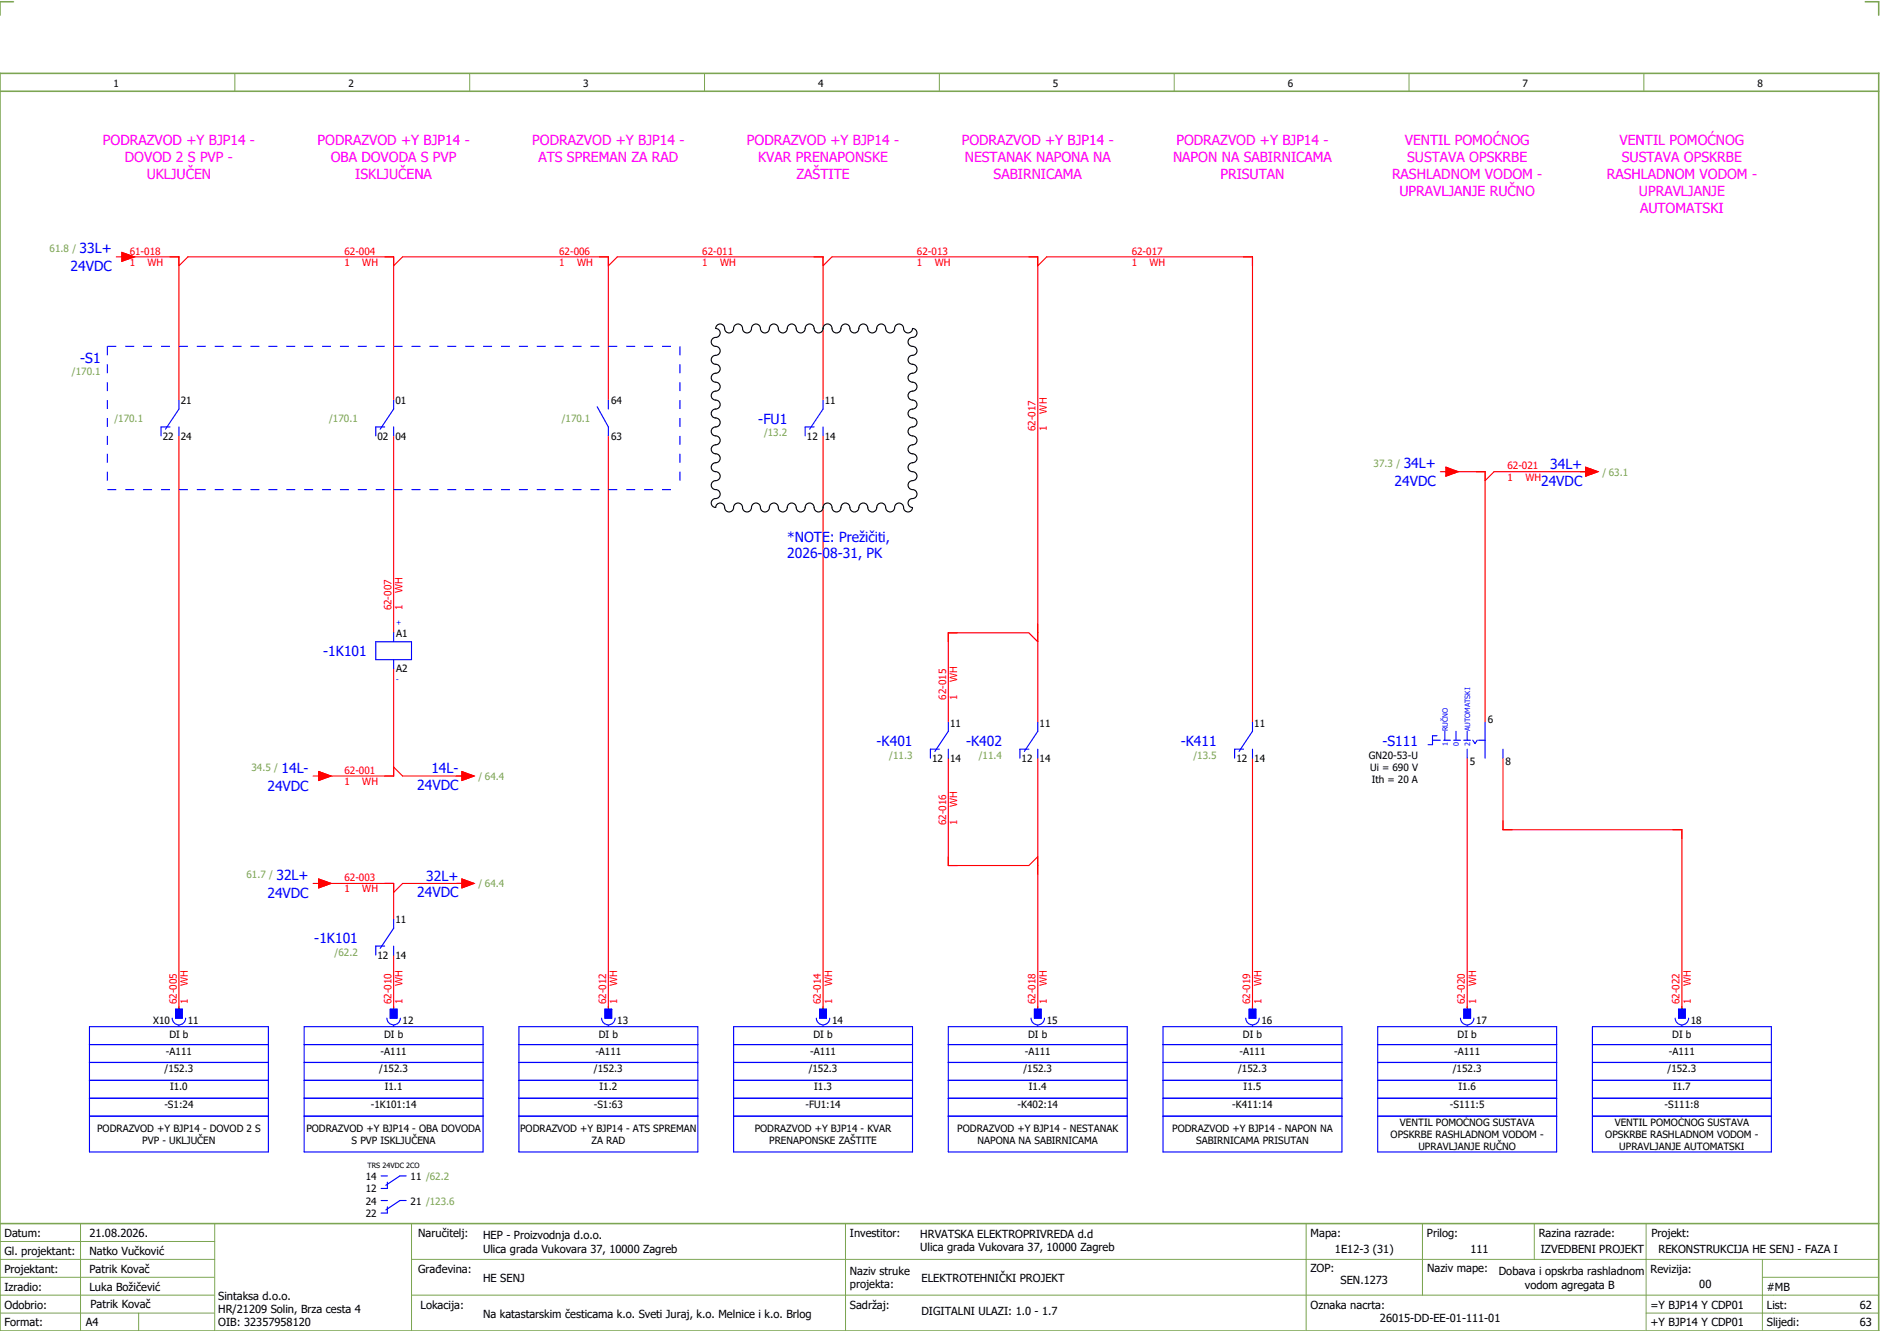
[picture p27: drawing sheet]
<svg xmlns="http://www.w3.org/2000/svg" width="421mm" height="297mm" viewBox="0 0 421 297" stroke-linecap="round" stroke-linejoin="round" font-family="sans-serif">
<defs><g id="words">
<g font-size="3.1" fill="#f0f">
<text x="23" y="32.5">PODRAZVOD +Y BJP14 -</text>
<text x="71" y="32.5">PODRAZVOD +Y BJP14 -</text>
<text x="119" y="32.5">PODRAZVOD +Y BJP14 -</text>
<text x="167" y="32.5">PODRAZVOD +Y BJP14 -</text>
<text x="215" y="32.5">PODRAZVOD +Y BJP14 -</text>
<text x="263" y="32.5">PODRAZVOD +Y BJP14 -</text>
<text x="314.1" y="32.5">VENTIL POMOĆNOG</text>
<text x="362.1" y="32.5">VENTIL POMOĆNOG</text>
<text x="27.9" y="36.3">DOVOD 2 S PVP -</text>
<text x="32.8" y="40">UKLJUČEN</text>
<text x="73.9" y="36.3">OBA DOVODA S PVP</text>
<text x="79.4" y="40">ISKLJUČENA</text>
<text x="120.4" y="36.3">ATS SPREMAN ZA RAD</text>
<text x="169.5" y="36.3">KVAR PRENAPONSKE</text>
<text x="178.1" y="40">ZAŠTITE</text>
<text x="215.7" y="36.3">NESTANAK NAPONA NA</text>
<text x="222.1" y="40">SABIRNICAMA</text>
<text x="262.2" y="36.3">NAPON NA SABIRNICAMA</text>
<text x="272.8" y="40">PRISUTAN</text>
<text x="311.2" y="40">RASHLADNOM VODOM -</text>
<text x="314.6" y="36.3">SUSTAVA OPSKRBE</text>
<text x="359.2" y="40">RASHLADNOM VODOM -</text>
<text x="362.6" y="36.3">SUSTAVA OPSKRBE</text>
<text x="312.9" y="43.8">UPRAVLJANJE RUČNO</text>
<text x="366.4" y="43.8">UPRAVLJANJE</text>
<text x="366.7" y="47.5">AUTOMATSKI</text>
</g>
<g font-size="3.1" fill="#00f">
<text x="17.8" y="56.6">33L+</text>
<text x="15.8" y="60.6">24VDC</text>
<text x="17.9" y="81">-S1</text>
<text x="169.5" y="94.6">-FU1</text>
<text x="313.8" y="104.6">34L+</text>
<text x="346.6" y="104.8">34L+</text>
<text x="311.8" y="108.6">24VDC</text>
<text x="344.5" y="108.5">24VDC</text>
<text x="176" y="121">*NOTE: Prežičiti,</text>
<text x="176" y="124.8">2026-08-31, PK</text>
<text x="72.3" y="146.6">-1K101</text>
<text x="196" y="166.6">-K401</text>
<text x="216" y="166.6">-K402</text>
<text x="264" y="166.6">-K411</text>
<text x="309.1" y="166.6">-S111</text>
<text x="62.9" y="172.6">14L-</text>
<text x="96.4" y="172.8">14L-</text>
<text x="59.8" y="176.6">24VDC</text>
<text x="93.3" y="176.5">24VDC</text>
<text x="61.8" y="196.6">32L+</text>
<text x="95.3" y="196.8">32L+</text>
<text x="59.8" y="200.6">24VDC</text>
<text x="93.3" y="200.5">24VDC</text>
<text x="70.3" y="210.6">-1K101</text>
</g>
<g font-size="2.5">
<text x="1" y="276.4">Datum:</text>
<text x="1" y="280.4">Gl. projektant:</text>
<text x="20" y="276.4">21.08.2026.</text>
<text x="20" y="280.4">Natko Vučković</text>
<text x="93.5" y="276.4">Naručitelj:</text>
<text x="108" y="276.9">HEP - Proizvodnja d.o.o.</text>
<text x="108" y="279.9">Ulica grada Vukovara 37, 10000 Zagreb</text>
<text x="190" y="276.4">Investitor:</text>
<text x="205.7" y="276.6">HRVATSKA ELEKTROPRIVREDA d.d</text>
<text x="205.7" y="279.6">Ulica grada Vukovara 37, 10000 Zagreb</text>
<text x="293" y="276.4">Mapa:</text>
<text x="298.4" y="279.9">1E12-3 (31)</text>
<text x="319" y="276.4">Prilog:</text>
<text x="328.7" y="279.9">111</text>
<text x="344" y="276.4">Razina razrade:</text>
<text x="344.4" y="279.9">IZVEDBENI PROJEKT</text>
<text x="369.2" y="276.3">Projekt:</text>
<text x="370.8" y="279.9">REKONSTRUKCIJA HE SENJ - FAZA I</text>
<text x="1" y="284.4">Projektant:</text>
<text x="20" y="284.4">Patrik Kovač</text>
<text x="93.5" y="284.4">Građevina:</text>
<text x="108" y="286.4">HE SENJ</text>
<text x="190" y="284.9">Naziv struke</text>
<text x="190" y="287.9">projekta:</text>
<text x="206" y="286.5">ELEKTROTEHNIČKI PROJEKT</text>
<text x="293" y="284.3">ZOP:</text>
<text x="299.7" y="286.9">SEN.1273</text>
<text x="319" y="284.3">Naziv mape:</text>
<text x="335.1" y="285">Dobava i opskrba rashladnom</text>
<text x="340.9" y="288">vodom agregata B</text>
<text x="369" y="284.4">Revizija:</text>
<text x="379.9" y="287.9">00</text>
<text x="1" y="288.4">Izradio:</text>
<text x="1" y="292.4">Odobrio:</text>
<text x="20" y="288.4">Luka Božičević</text>
<text x="20.2" y="292.3">Patrik Kovač</text>
<text x="48.8" y="290.4">Sintaksa d.o.o.</text>
<text x="48.8" y="293.4">HR/21209 Solin, Brza cesta 4</text>
<text x="94" y="292.4">Lokacija:</text>
<text x="190" y="292.4">Sadržaj:</text>
<text x="206" y="293.9">DIGITALNI ULAZI: 1.0 - 1.7</text>
<text x="293" y="292.4">Oznaka nacrta:</text>
<text x="369" y="292.4">=Y BJP14 Y CDP01</text>
<text x="395" y="292.4">List:</text>
<text x="395" y="288.4">#MB</text>
<text x="415.8" y="292.4">62</text>
<text x="1" y="296.4">Format:</text>
<text x="19.2" y="296.4">A4</text>
<text x="48.8" y="296.4">OIB: 32357958120</text>
<text x="108" y="294.4">Na katastarskim česticama k.o. Sveti Juraj, k.o. Melnice i k.o. Brlog</text>
<text x="308.5" y="295.4">26015-DD-EE-01-111-01</text>
<text x="369" y="296.4">+Y BJP14 Y CDP01</text>
<text x="395" y="296.4">Slijedi:</text>
<text x="415.8" y="296.4">63</text>
</g>
<g font-size="2.2">
<text x="25.4" y="19.4">1</text>
<text x="77.9" y="19.4">2</text>
<text x="130.4" y="19.4">3</text>
<text x="182.9" y="19.4">4</text>
<text x="235.4" y="19.4">5</text>
<text x="287.9" y="19.4">6</text>
<text x="340.4" y="19.4">7</text>
<text x="392.9" y="19.4">8</text>
<text x="40.4" y="90.3">21</text>
<text x="88.4" y="90.3">01</text>
<text x="136.6" y="90.3">64</text>
<text x="184.4" y="90.3">11</text>
<text x="36.4" y="98.2">22</text>
<text x="40.4" y="98.2">24</text>
<text x="84.4" y="98.2">02</text>
<text x="88.4" y="98.2">04</text>
<text x="136.6" y="98.2">63</text>
<text x="180.4" y="98.2">12</text>
<text x="184.4" y="98.2">14</text>
<text x="88.6" y="142.3">A1</text>
<text x="88.6" y="150.2">A2</text>
<text x="332.6" y="161.5">6</text>
<text x="212.4" y="162.3">11</text>
<text x="232.4" y="162.3">11</text>
<text x="280.4" y="162.3">11</text>
<text x="208.4" y="170.2">12</text>
<text x="212.4" y="170.2">14</text>
<text x="228.4" y="170.2">12</text>
<text x="232.4" y="170.2">14</text>
<text x="276.4" y="170.2">12</text>
<text x="280.4" y="170.2">14</text>
<text x="306" y="169.5">GN20-53-U</text>
<text x="306.3" y="172.2">Ui = 690 V</text>
<text x="328.6" y="171">5</text>
<text x="336.6" y="171">8</text>
<text x="306.7" y="174.9">Ith = 20 A</text>
<text x="88.4" y="206.3">11</text>
<text x="84.4" y="214.2">12</text>
<text x="88.4" y="214.2">14</text>
<text x="34.3" y="228.7">X10</text>
<text x="37.9" y="231.8">DI b</text>
<text x="42" y="228.7">11</text>
<text x="85.9" y="231.8">DI b</text>
<text x="90" y="228.7">12</text>
<text x="133.9" y="231.8">DI b</text>
<text x="138" y="228.7">13</text>
<text x="181.9" y="231.8">DI b</text>
<text x="186" y="228.7">14</text>
<text x="229.9" y="231.8">DI b</text>
<text x="234" y="228.7">15</text>
<text x="277.9" y="231.8">DI b</text>
<text x="282" y="228.7">16</text>
<text x="325.9" y="231.8">DI b</text>
<text x="330" y="228.7">17</text>
<text x="373.9" y="231.8">DI b</text>
<text x="378" y="228.7">18</text>
<text x="36.8" y="239.6">/152.3</text>
<text x="37.1" y="235.6">-A111</text>
<text x="84.8" y="239.6">/152.3</text>
<text x="85.1" y="235.6">-A111</text>
<text x="132.8" y="239.6">/152.3</text>
<text x="133.1" y="235.6">-A111</text>
<text x="180.8" y="239.6">/152.3</text>
<text x="181.1" y="235.6">-A111</text>
<text x="228.8" y="239.6">/152.3</text>
<text x="229.1" y="235.6">-A111</text>
<text x="276.8" y="239.6">/152.3</text>
<text x="277.1" y="235.6">-A111</text>
<text x="324.8" y="239.6">/152.3</text>
<text x="325.1" y="235.6">-A111</text>
<text x="372.8" y="239.6">/152.3</text>
<text x="373.1" y="235.6">-A111</text>
<text x="38" y="243.6">I1.0</text>
<text x="86" y="243.6">I1.1</text>
<text x="134" y="243.6">I1.2</text>
<text x="182" y="243.6">I1.3</text>
<text x="230" y="243.6">I1.4</text>
<text x="278" y="243.6">I1.5</text>
<text x="326" y="243.6">I1.6</text>
<text x="374" y="243.6">I1.7</text>
<text x="36.7" y="247.6">-S1:24</text>
<text x="82.9" y="247.6">-1K101:14</text>
<text x="132.7" y="247.6">-S1:63</text>
<text x="180.1" y="247.6">-FU1:14</text>
<text x="227.5" y="247.6">-K402:14</text>
<text x="275.5" y="247.6">-K411:14</text>
<text x="313" y="251.6">VENTIL POMOĆNOG SUSTAVA</text>
<text x="324.1" y="247.6">-S111:5</text>
<text x="361" y="251.6">VENTIL POMOĆNOG SUSTAVA</text>
<text x="372.1" y="247.6">-S111:8</text>
<text x="21.7" y="252.9">PODRAZVOD +Y BJP14 - DOVOD 2 S</text>
<text x="31.8" y="255.6">PVP - UKLJUČEN</text>
<text x="68.5" y="252.9">PODRAZVOD +Y BJP14 - OBA DOVODA</text>
<text x="78.6" y="255.6">S PVP ISKLJUČENA</text>
<text x="116.3" y="252.9">PODRAZVOD +Y BJP14 - ATS SPREMAN</text>
<text x="132.2" y="255.6">ZA RAD</text>
<text x="168.7" y="252.9">PODRAZVOD +Y BJP14 - KVAR</text>
<text x="172" y="255.6">PRENAPONSKE ZAŠTITE</text>
<text x="214" y="252.9">PODRAZVOD +Y BJP14 - NESTANAK</text>
<text x="218.5" y="255.6">NAPONA NA SABIRNICAMA</text>
<text x="262.1" y="252.9">PODRAZVOD +Y BJP14 - NAPON NA</text>
<text x="267.4" y="255.6">SABIRNICAMA PRISUTAN</text>
<text x="310.9" y="254.3">OPSKRBE RASHLADNOM VODOM -</text>
<text x="317.1" y="257">UPRAVLJANJE RUČNO</text>
<text x="358.9" y="254.3">OPSKRBE RASHLADNOM VODOM -</text>
<text x="362" y="257">UPRAVLJANJE AUTOMATSKI</text>
<text x="81.8" y="263.6">14</text>
<text x="91.8" y="263.6">11 /62.2</text>
<text x="81.8" y="266.4">12</text>
<text x="81.8" y="269.1">24</text>
<text x="91.8" y="269.1">21 /123.6</text>
<text x="81.8" y="271.9">22</text>
</g>
<g font-size="2.2" fill="#7ca552">
<text x="11.1" y="56.3">61.8 /</text>
<text x="16.1" y="83.9">/170.1</text>
<text x="25.6" y="94.3">/170.1</text>
<text x="73.6" y="94.3">/170.1</text>
<text x="125.6" y="94.3">/170.1</text>
<text x="170.8" y="97.5">/13.2</text>
<text x="307.1" y="104.3">37.3 /</text>
<text x="358.2" y="106.3">/ 63.1</text>
<text x="56.2" y="172.3">34.5 /</text>
<text x="198.8" y="169.5">/11.3</text>
<text x="218.8" y="169.5">/11.4</text>
<text x="266.8" y="169.5">/13.5</text>
<text x="107" y="174.3">/ 64.4</text>
<text x="55.1" y="196.3">61.7 /</text>
<text x="107" y="198.3">/ 64.4</text>
<text x="74.8" y="213.5">/62.2</text>
</g>
<g font-size="2.2" fill="#f00">
<text x="29" y="56.9">61-018</text>
<text x="29" y="59.4">1</text>
<text x="33" y="59.4">WH</text>
<text x="77" y="56.9">62-004</text>
<text x="77" y="59.4">1</text>
<text x="81" y="59.4">WH</text>
<text x="125" y="56.9">62-006</text>
<text x="125" y="59.4">1</text>
<text x="129" y="59.4">WH</text>
<text x="157" y="56.9">62-011</text>
<text x="157" y="59.4">1</text>
<text x="161" y="59.4">WH</text>
<text x="205" y="56.9">62-013</text>
<text x="205" y="59.4">1</text>
<text x="209" y="59.4">WH</text>
<text x="253" y="56.9">62-017</text>
<text x="253" y="59.4">1</text>
<text x="257" y="59.4">WH</text>
<text x="234" y="92.4" transform="rotate(-90 234 92.4)">WH</text>
<text x="231.5" y="96.4" transform="rotate(-90 231.5 96.4)">62-017</text>
<text x="234" y="96.4" transform="rotate(-90 234 96.4)">1</text>
<text x="337" y="104.9">62-021</text>
<text x="337" y="107.4">1</text>
<text x="341" y="107.4">WH</text>
<text x="87.5" y="136.4" transform="rotate(-90 87.5 136.4)">62-007</text>
<text x="90" y="136.4" transform="rotate(-90 90 136.4)">1</text>
<text x="90" y="132.4" transform="rotate(-90 90 132.4)">WH</text>
<text x="214" y="152.4" transform="rotate(-90 214 152.4)">WH</text>
<text x="211.5" y="156.4" transform="rotate(-90 211.5 156.4)">62-015</text>
<text x="214" y="156.4" transform="rotate(-90 214 156.4)">1</text>
<text x="77" y="172.9">62-001</text>
<text x="77" y="175.4">1</text>
<text x="81" y="175.4">WH</text>
<text x="211.5" y="184.4" transform="rotate(-90 211.5 184.4)">62-016</text>
<text x="214" y="184.4" transform="rotate(-90 214 184.4)">1</text>
<text x="214" y="180.4" transform="rotate(-90 214 180.4)">WH</text>
<text x="77" y="196.9">62-003</text>
<text x="77" y="199.4">1</text>
<text x="81" y="199.4">WH</text>
<text x="42" y="220.4" transform="rotate(-90 42 220.4)">WH</text>
<text x="90" y="220.4" transform="rotate(-90 90 220.4)">WH</text>
<text x="138" y="220.4" transform="rotate(-90 138 220.4)">WH</text>
<text x="186" y="220.4" transform="rotate(-90 186 220.4)">WH</text>
<text x="234" y="220.4" transform="rotate(-90 234 220.4)">WH</text>
<text x="282" y="220.4" transform="rotate(-90 282 220.4)">WH</text>
<text x="330" y="220.4" transform="rotate(-90 330 220.4)">WH</text>
<text x="378" y="220.4" transform="rotate(-90 378 220.4)">WH</text>
<text x="39.5" y="224.4" transform="rotate(-90 39.5 224.4)">62-005</text>
<text x="42" y="224.4" transform="rotate(-90 42 224.4)">1</text>
<text x="87.5" y="224.4" transform="rotate(-90 87.5 224.4)">62-010</text>
<text x="90" y="224.4" transform="rotate(-90 90 224.4)">1</text>
<text x="135.5" y="224.4" transform="rotate(-90 135.5 224.4)">62-012</text>
<text x="138" y="224.4" transform="rotate(-90 138 224.4)">1</text>
<text x="183.5" y="224.4" transform="rotate(-90 183.5 224.4)">62-014</text>
<text x="186" y="224.4" transform="rotate(-90 186 224.4)">1</text>
<text x="231.5" y="224.4" transform="rotate(-90 231.5 224.4)">62-018</text>
<text x="234" y="224.4" transform="rotate(-90 234 224.4)">1</text>
<text x="279.5" y="224.4" transform="rotate(-90 279.5 224.4)">62-019</text>
<text x="282" y="224.4" transform="rotate(-90 282 224.4)">1</text>
<text x="327.5" y="224.4" transform="rotate(-90 327.5 224.4)">62-020</text>
<text x="330" y="224.4" transform="rotate(-90 330 224.4)">1</text>
<text x="375.5" y="224.4" transform="rotate(-90 375.5 224.4)">62-022</text>
<text x="378" y="224.4" transform="rotate(-90 378 224.4)">1</text>
</g>
<g font-size="1.6" fill="#00f">
<text x="88.6" y="139.8">+</text>
<text x="88.6" y="152.3">-</text>
<text x="323.6" y="166.8" transform="rotate(-90 323.6 166.8)">1</text>
<text x="323.6" y="163.4" transform="rotate(-90 323.6 163.4)">RUČNO</text>
<text x="326.1" y="166.8" transform="rotate(-90 326.1 166.8)">0</text>
<text x="328.6" y="166.8" transform="rotate(-90 328.6 166.8)">2</text>
<text x="328.6" y="163.4" transform="rotate(-90 328.6 163.4)">AUTOMATSKI</text>
</g>
<text font-size="1.6" x="82.2" y="261.1">TRS 24VDC 2CO</text>
</g></defs>
<path d="M0 16.4h420v281h-420zM3 .4h-3v3M417 .4h3v3M0 20.4h420M0 273.4h420" fill="none" stroke="#7ca552" stroke-width=".35"/>
<g fill="none" stroke="#7ca552" stroke-width=".22">
<path d="M52.5 16.4v4M105 16.4v4M157.5 16.4v4M210 16.4v4M262.5 16.4v4M315 16.4v4M367.5 16.4v4M0 277.4h48M18 273.4v24M48 273.4v24M92 273.4v24M189 273.4v24"/>
<path d="M292 273.4v23.8M318 273.4v16M343 273.4v8M368 273.4v23.8M0 281.4h48M0 285.4h47.8M0 293.4h47.8M31 293.4v4M47.8 289.4h-47.8M92 281.4h328M92 289.4h328M368 293.4h52"/>
<path d="M394 285.4h26M394 281.4v15.8"/>
</g>
<g fill="none" stroke="#f00" stroke-width=".25">
<path d="M26 57.4h1.3M27.3 56.4l2.7 1-2.7 1zM28 57.4h12v32M40 59.4l2-2h46v32M88 59.4l2-2h46v32M136 59.4l2-2h46v32M184 59.4l2-2h46v104M232 59.4l2-2h46v104M40 97.4v128M88 97.4v44M136 97.4v128M184 97.4v128"/>
<path d="M322 105.4h1.2M323.2 104.4l2.8 1-2.8 1zM324 105.4h8v56M354.5 104.4l2.8 1-2.8 1zM355.3 105.4h-21.3l-2 2M88 149.4v24h-16M232 143.4l-2-2h-18v20M70 173.4h1.3M71.3 172.4l2.7 1-2.7 1zM88 171.4l2 2h14M103.2 172.4l2.8 1-2.8 1zM212 169.4v24h18l2-2"/>
<path d="M232 169.4v56M280 169.4v56M328 169.4v56M336 169.4v16h40v40M70 197.4h1.3M71.3 196.4l2.7 1-2.7 1zM72 197.4h16v8M103.2 196.4l2.8 1-2.8 1zM104 197.4h-14l-2 2M88 213.4v12"/>
</g>
<path d="M160.3 72.7a1.09 1.09 0 0 1 1.3-.1 1.09 1.09 0 0 1 .5 1.2 1 1 0 0 0 1.1 .6 1 1 0 0 0 .8-1 1 1 0 0 1 1-1 1 1 0 0 1 1 1 1 1 0 0 0 1 1 1 1 0 0 0 1-1 1 1 0 0 1 1-1 1 1 0 0 1 1 1 1 1 0 0 0 1 1 1 1 0 0 0 1-1 1 1 0 0 1 1-1 1 1 0 0 1 1 1 1 1 0 0 0 1 1 1 1 0 0 0 1-1 1 1 0 0 1 1-1 1 1 0 0 1 1 1 1 1 0 0 0 1 1 1 1 0 0 0 1-1 1 1 0 0 1 1-1 1 1 0 0 1 1 1 1 1 0 0 0 1 1 1 1 0 0 0 1-1 1 1 0 0 1 1-1 1 1 0 0 1 1 1 1 1 0 0 0 1 1 1 1 0 0 0 1-1 1 1 0 0 1 1-1 1 1 0 0 1 1 1 1 1 0 0 0 1 1 1 1 0 0 0 1-1 1 1 0 0 1 1-1 1 1 0 0 1 1 1 1 1 0 0 0 1 1 1 1 0 0 0 1-1 1 1 0 0 1 1-1 1 1 0 0 1 1 1 1 1 0 0 0 1 1 1 1 0 0 0 1-1 1 1 0 0 1 1-1 1 1 0 0 1 1 1 1 1 0 0 0 1 1 1 1 0 0 0 1-1 1 1 0 0 1 1 1 1 1 0 0 1-1 1 1 1 0 0 0-1 1 1 1 0 0 0 1 1 1 1 0 0 1 1 1 1 1 0 0 1-1 1 1 1 0 0 0-1 1 1 1 0 0 0 1 1 1 1 0 0 1 1 1 1 1 0 0 1-1 1 1 1 0 0 0-1 1 1 1 0 0 0 1 1 1 1 0 0 1 1 1 1 1 0 0 1-1 1 1 1 0 0 0-1 1 1 1 0 0 0 1 1 1 1 0 0 1 1 1 1 1 0 0 1-1 1 1 1 0 0 0-1 1 1 1 0 0 0 1 1 1 1 0 0 1 1 1 1 1 0 0 1-1 1 1 1 0 0 0-1 1 1 1 0 0 0 1 1 1 1 0 0 1 1 1 1 1 0 0 1-1 1 1 1 0 0 0-1 1 1 1 0 0 0 1 1 1 1 0 0 1 1 1 1 1 0 0 1-1 1 1 1 0 0 0-1 1 1 1 0 0 0 1 1 1 1 0 0 1 1 1 1 1 0 0 1-1 1 1 1 0 0 0-1 1 1 1 0 0 0 1 1 1 1 0 0 1 1 1 1 1 0 0 1-1 1 1 1 0 0 0-1 1 1 1 0 0 0 1 1 1 1 0 0 1-1 1 1 1 0 0 1-1-1 1 1 0 0 0-1-1 1 1 0 0 0-1 1 1 1 0 0 1-1 1 1 1 0 0 1-1-1 1 1 0 0 0-1-1 1 1 0 0 0-1 1 1 1 0 0 1-1 1 1 1 0 0 1-1-1 1 1 0 0 0-1-1 1 1 0 0 0-1 1 1 1 0 0 1-1 1 1 1 0 0 1-1-1 1 1 0 0 0-1-1 1 1 0 0 0-1 1 1 1 0 0 1-1 1 1 1 0 0 1-1-1 1 1 0 0 0-1-1 1 1 0 0 0-1 1 1 1 0 0 1-1 1 1 1 0 0 1-1-1 1 1 0 0 0-1-1 1 1 0 0 0-1 1 1 1 0 0 1-1 1 1 1 0 0 1-1-1 1 1 0 0 0-1-1 1 1 0 0 0-1 1 1 1 0 0 1-1 1 1 1 0 0 1-1-1 1 1 0 0 0-1-1 1 1 0 0 0-1 1 1 1 0 0 1-1 1 1 1 0 0 1-1-1 1 1 0 0 0-1-1 1 1 0 0 0-1 1 1 1 0 0 1-1 1 1 1 0 0 1-1-1 1 1 0 0 0-1-1 1 1 0 0 0-1 1 1 1 0 0 1-1 1 1 1 0 0 1-1-1 1 1 0 0 0-1-1 1 1 0 0 0-1 1 1 1 0 0 1-1-1 1 1 0 0 1 1-1 1 1 0 0 0 1-1 1 1 0 0 0-1-1 1 1 0 0 1-1-1 1 1 0 0 1 1-1 1 1 0 0 0 1-1 1 1 0 0 0-1-1 1 1 0 0 1-1-1 1 1 0 0 1 1-1 1 1 0 0 0 1-1 1 1 0 0 0-1-1 1 1 0 0 1-1-1 1 1 0 0 1 1-1 1 1 0 0 0 1-1 1 1 0 0 0-1-1 1 1 0 0 1-1-1 1 1 0 0 1 1-1 1 1 0 0 0 1-1 1 1 0 0 0-1-1 1 1 0 0 1-1-1 1 1 0 0 1 1-1 1 1 0 0 0 1-1 1 1 0 0 0-1-1 1 1 0 0 1-1-1 1 1 0 0 1 1-1 1 1 0 0 0 1-1 1 1 0 0 0-1-1 1 1 0 0 1-1-1 1 1 0 0 1 1-1 1 1 0 0 0 1-1 1 1 0 0 0-1-1 1 1 0 0 1-1-1 1 1 0 0 1 1-1 1 1 0 0 0 1-1 1 1 0 0 0-1-1 1 1 0 0 1-1-1 1 1 0 0 1 1-1 1 1 0 0 0 1-1 1 1 0 0 0-1-1z" fill="none" stroke="#000" stroke-width=".25"/>
<g fill="none" stroke="#00f" stroke-width=".25">
<path d="M38 95.4h-2v2M40 95.4v2M40 89.4v2l-3 4.5M86 95.4h-2v2M88 95.4v2M88 89.4v2l-3 4.5M133.5 90.9l2.5 4.5v2M136 89.4v2M182 95.4h-2v2M184 95.4v2M184 89.4v2l-3 4.5M84 143.4h8v4h-8z"/>
<path d="M88 141.4v2M88 147.4v2M210 167.4h-2v2M212 167.4v2M212 161.4v2l-3 4.5M230 167.4h-2v2M232 167.4v2M232 161.4v2l-3 4.5M278 167.4h-2v2M280 167.4v2M280 161.4v2l-3 4.5M320.2 165.4h1.8"/>
<path d="M321.3 164.4h-1.1v2h-.9M322.8 165.4h1.5M323 163.4v2M325 165.4h1.5M325.5 163.4v2M327.3 165.4h1.5M328 163.4v2M328 167.4v2M329.2 165.4l.5 .7 .6-.7M330.5 165.4h1.5M332 161.4v8M336 167.4v2"/>
<path d="M86 211.4h-2v2M88 211.4v2M88 205.4v2l-3 4.5M20 237.4h40M20 229.4h40v28h-40zM20 233.4h40M38.5 227.5a1.5 1.5 0 0 0 1.5 1.5 1.5 1.5 0 0 0 1.5-1.5M39.3 225.5h1.5v2h-1.5zM40 229.1v.3M68 237.4h40M68 233.4h40M68 229.4h40v28h-40z"/>
<path d="M86.5 227.5a1.5 1.5 0 0 0 1.5 1.5 1.5 1.5 0 0 0 1.5-1.5M87.3 225.5h1.5v2h-1.5zM88 229.1v.3M116 237.4h40M116 233.4h40M116 229.4h40v28h-40zM134.5 227.5a1.5 1.5 0 0 0 1.5 1.5 1.5 1.5 0 0 0 1.5-1.5M135.3 225.5h1.5v2h-1.5zM136 229.1v.3M164 237.4h40M164 233.4h40M164 229.4h40v28h-40z"/>
<path d="M182.5 227.5a1.5 1.5 0 0 0 1.5 1.5 1.5 1.5 0 0 0 1.5-1.5M183.3 225.5h1.5v2h-1.5zM184 229.1v.3M212 237.4h40M212 233.4h40M212 229.4h40v28h-40zM230.5 227.5a1.5 1.5 0 0 0 1.5 1.5 1.5 1.5 0 0 0 1.5-1.5M231.3 225.5h1.5v2h-1.5zM232 229.1v.3M260 237.4h40M260 233.4h40M260 229.4h40v28h-40z"/>
<path d="M278.5 227.5a1.5 1.5 0 0 0 1.5 1.5 1.5 1.5 0 0 0 1.5-1.5M279.3 225.5h1.5v2h-1.5zM280 229.1v.3M308 237.4h40M308 233.4h40M308 229.4h40v28h-40zM326.5 227.5a1.5 1.5 0 0 0 1.5 1.5 1.5 1.5 0 0 0 1.5-1.5M327.3 225.5h1.5v2h-1.5zM328 229.1v.3M356 237.4h40M356 233.4h40M356 229.4h40v28h-40z"/>
<path d="M374.5 227.5a1.5 1.5 0 0 0 1.5 1.5 1.5 1.5 0 0 0 1.5-1.5M375.2 225.5h1.5v2h-1.5zM376 229.1v.3M20 249.4h40M20 245.4h40M20 241.4h40M68 249.4h40M68 245.4h40M68 241.4h40M116 249.4h40M116 245.4h40M116 241.4h40"/>
<path d="M164 249.4h40M164 245.4h40M164 241.4h40M212 249.4h40M212 245.4h40M212 241.4h40M260 249.4h40M260 245.4h40M260 241.4h40M308 249.4h40M308 245.4h40M308 241.4h40"/>
<path d="M356 249.4h40M356 245.4h40M356 241.4h40M85.2 262.7h1.4M85.2 268.2h1.4M86.6 264.1v1.4h-1.4M86.6 269.6v1.4h-1.4M90.8 262.7h-1.4l-3.1 2.1M90.8 268.2h-1.4l-3.1 2.1"/>
</g>
<g fill="#00f" stroke="#00f" stroke-width=".22">
<path d="M39.3 225.5h1.5v2h-1.5z"/>
<path d="M87.3 225.5h1.5v2h-1.5z"/>
<path d="M135.3 225.5h1.5v2h-1.5z"/>
<path d="M183.3 225.5h1.5v2h-1.5z"/>
<path d="M231.3 225.5h1.5v2h-1.5z"/>
<path d="M279.3 225.5h1.5v2h-1.5z"/>
<path d="M327.3 225.5h1.5v2h-1.5z"/>
<path d="M375.2 225.5h1.5v2h-1.5z"/>
</g>
<path d="M24 77.4h128M24 77.4v32M152 77.4v32M24 109.4h128" fill="none" stroke="#00f" stroke-width=".25" stroke-dasharray="2 2" stroke-linecap="butt"/>
<g fill="#f00" stroke="#f00" stroke-width=".22">
<path d="M27.3 56.4l2.7 1-2.7 1z"/>
<path d="M354.5 104.4l2.8 1-2.8 1z"/>
<path d="M71.3 196.4l2.7 1-2.7 1z"/>
<path d="M71.3 172.4l2.7 1-2.7 1z"/>
<path d="M323.2 104.4l2.8 1-2.8 1z"/>
<path d="M103.2 172.4l2.8 1-2.8 1z"/>
<path d="M103.2 196.4l2.8 1-2.8 1z"/>
</g>
<use href="#words"/>
</svg>
